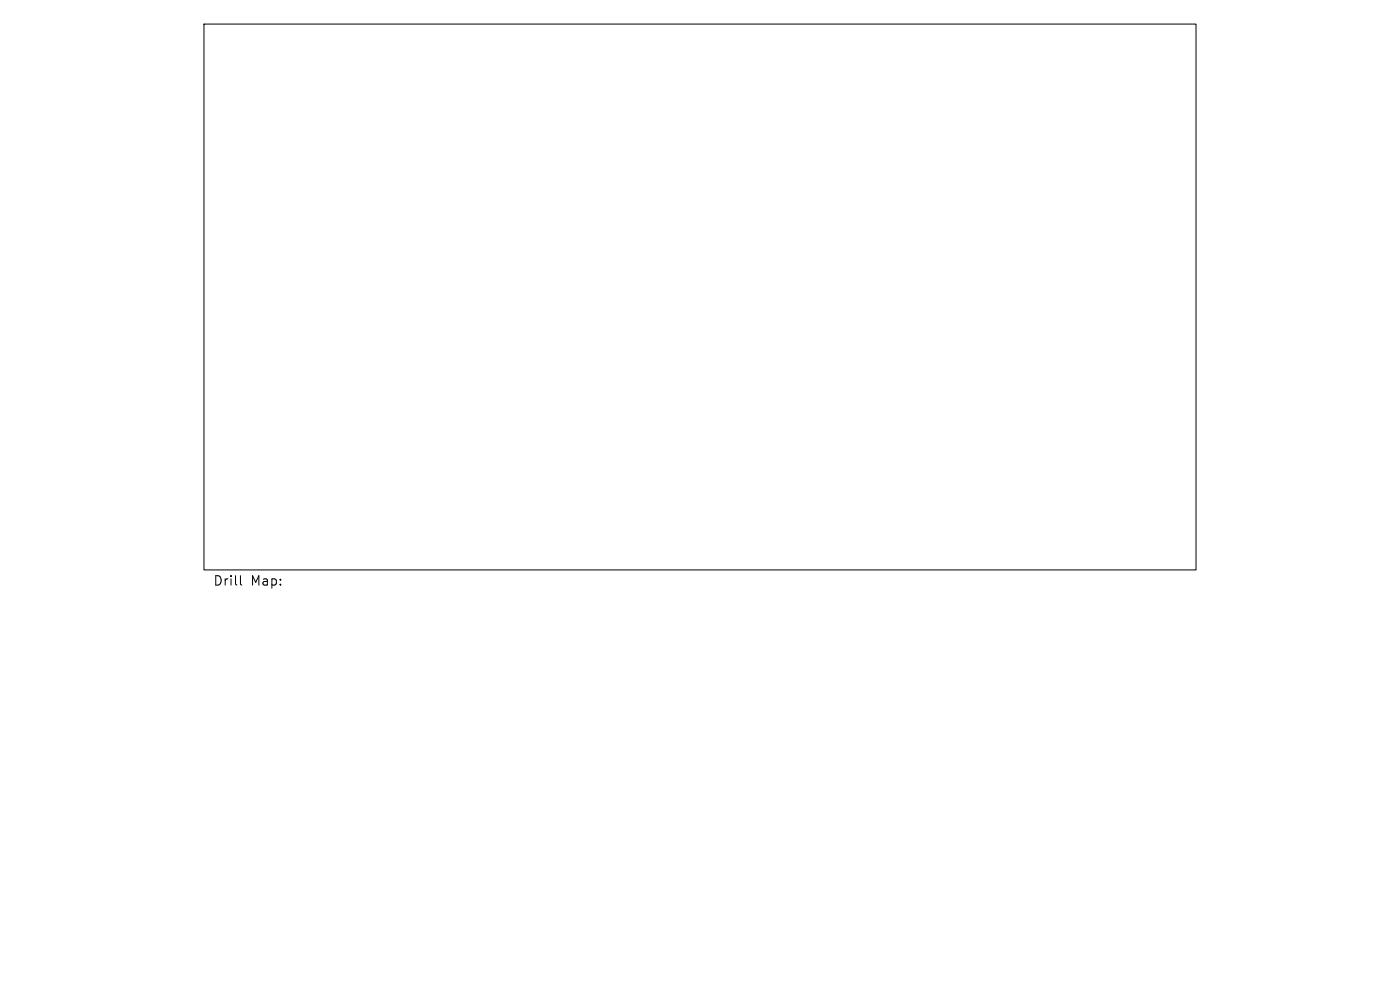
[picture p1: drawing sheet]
<svg xmlns="http://www.w3.org/2000/svg" width="297mm" height="210mm" viewBox="0 0 297 210" stroke-linecap="round" stroke-linejoin="round" font-family="sans-serif">
<defs><g id="words">
<g font-size="2.8">
<text x="45.2" y="124.5">Drill</text>
<text x="53.2" y="124.5">Map:</text>
</g>
</g></defs>
<path d="M43.3 5.1h210.4v115.8h-210.4zM51 122.1v1.7l.3 .3" fill="none" stroke="#000" stroke-width=".21"/>
<use href="#words"/>
</svg>
